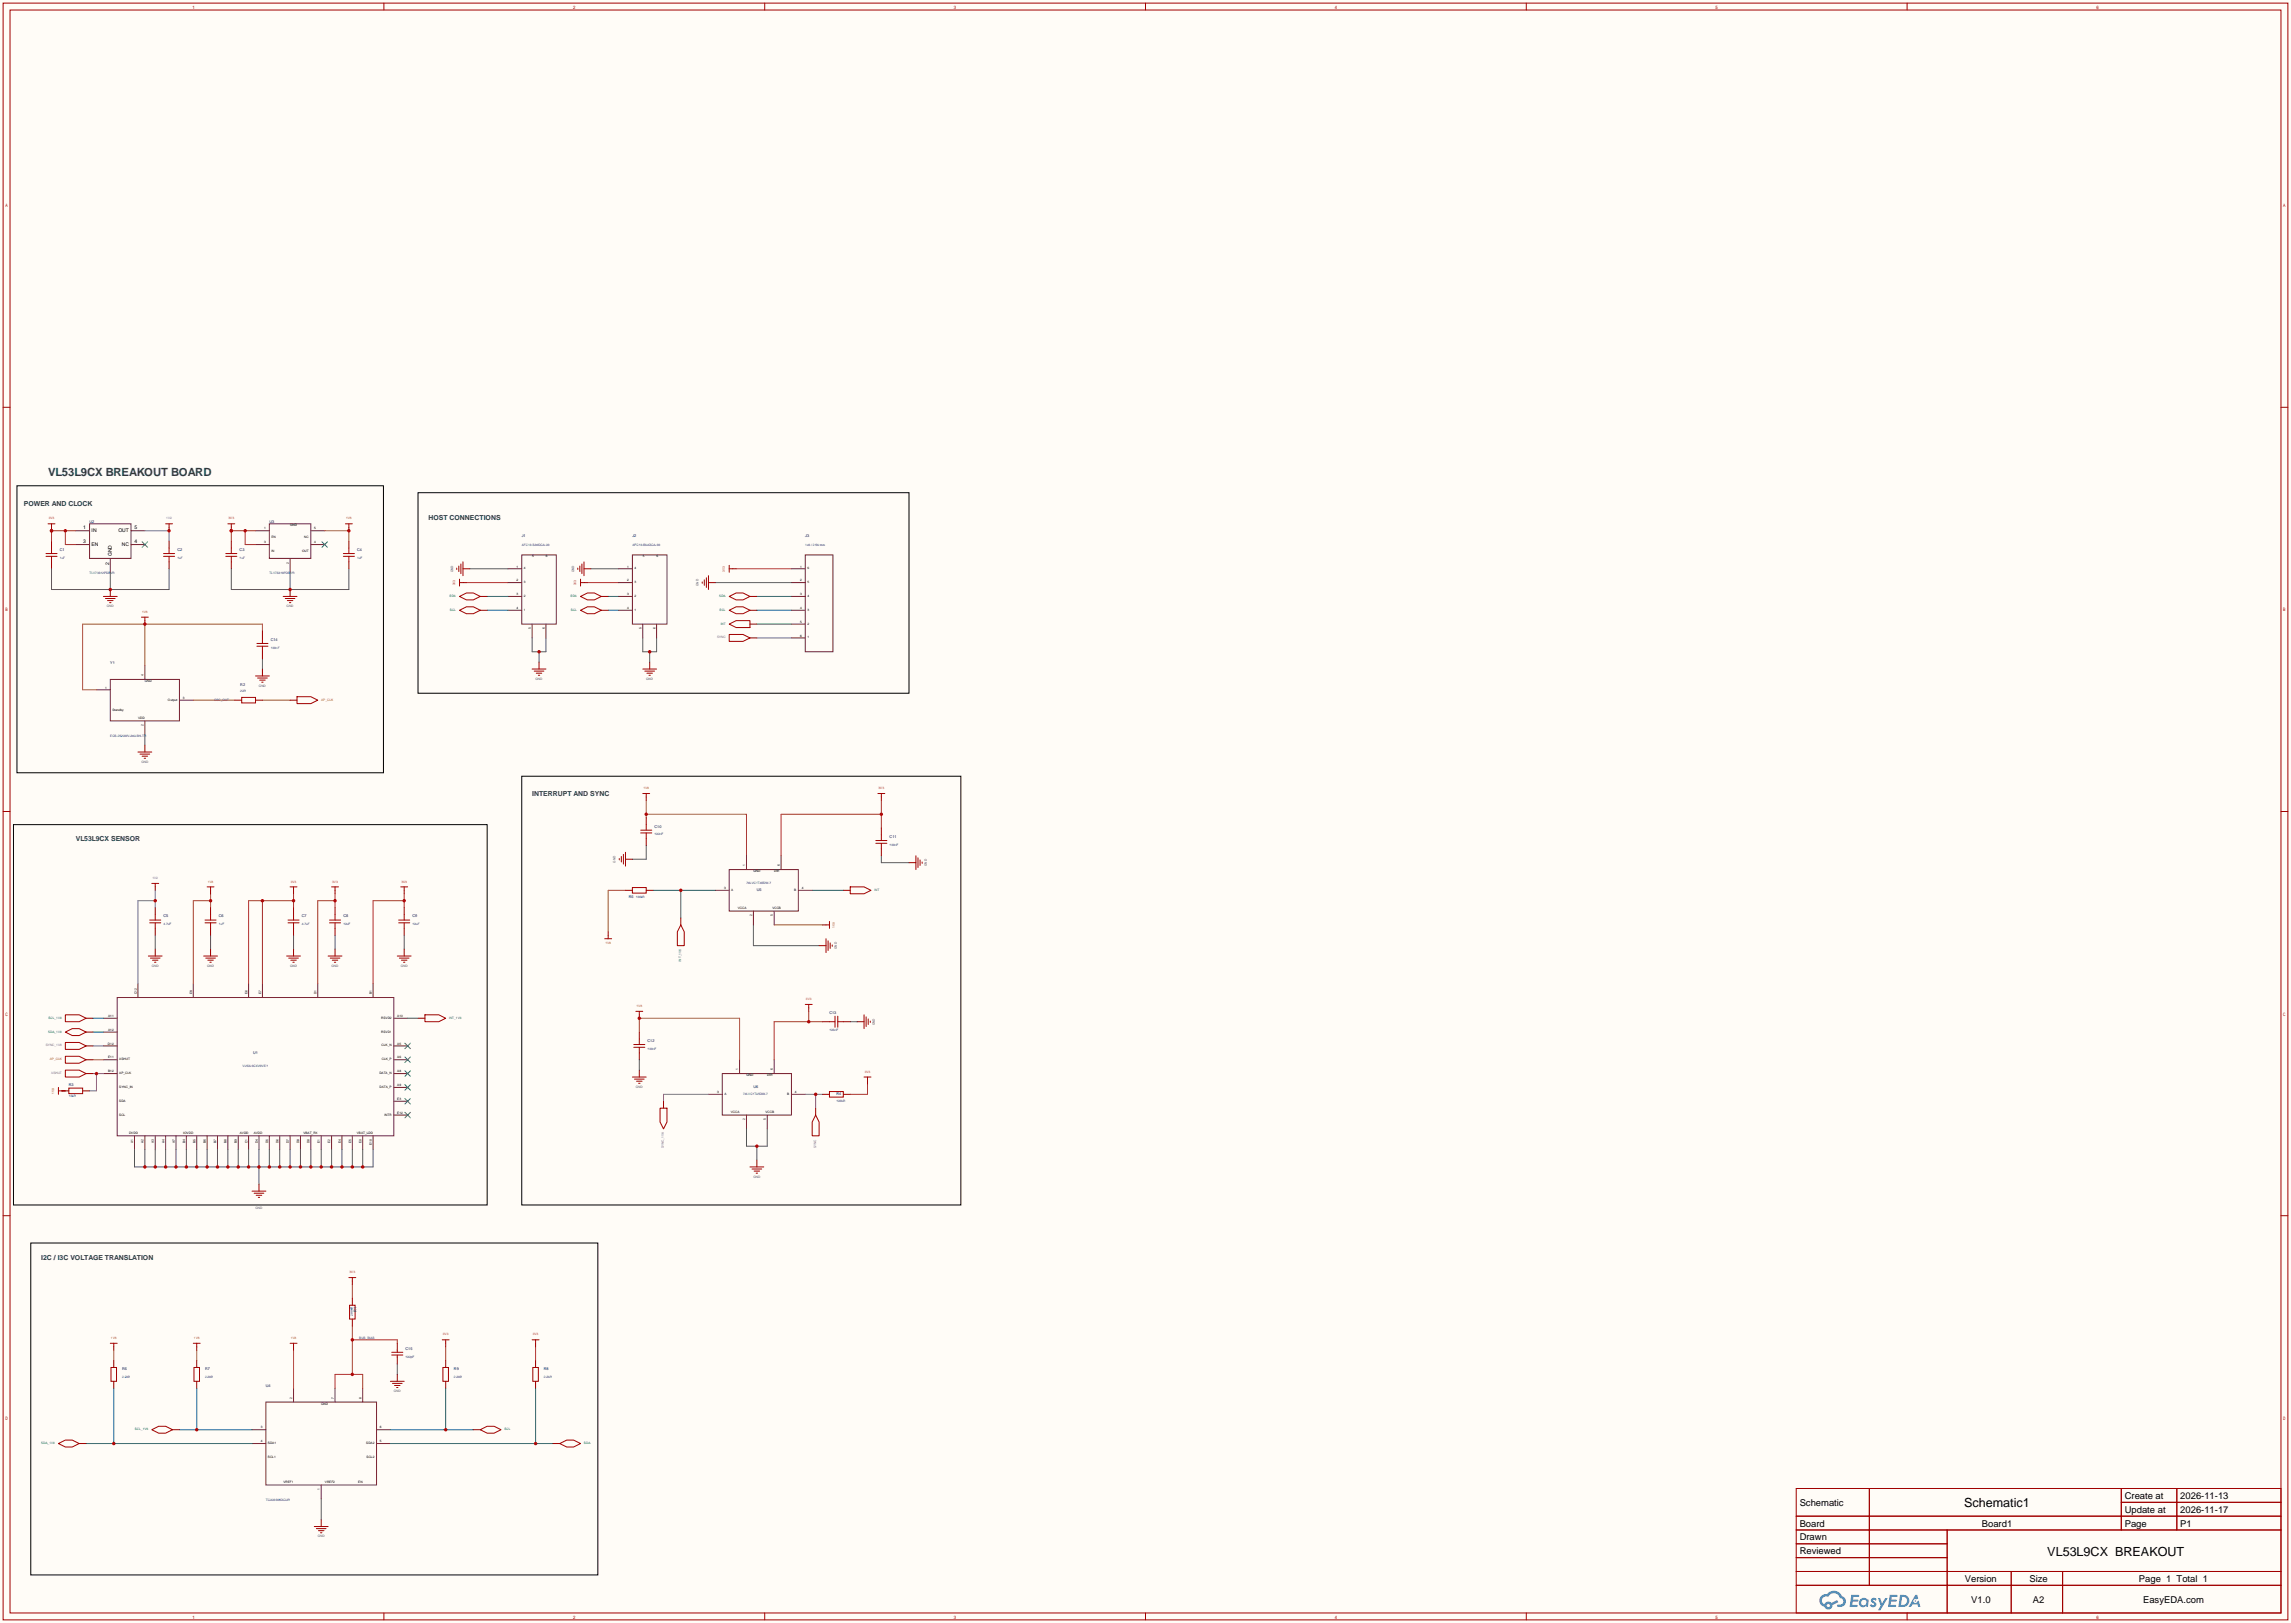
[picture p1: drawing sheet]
<svg xmlns="http://www.w3.org/2000/svg" width="842mm" height="596mm" viewBox="0 0 842 596" stroke-linecap="round" stroke-linejoin="round" font-family="sans-serif">
<defs><g id="words">
<g font-size="4.6">
<text x="721.5" y="553.7">Schematic1</text>
<text x="752" y="571.4">VL53L9CX BREAKOUT</text>
</g>
<text font-size="4.2" fill="#243c4a" x="17.7" y="174.9">VL53L9CX BREAKOUT BOARD</text>
<g font-size="3.5">
<text x="780.4" y="550.5">Create at</text>
<text x="800.8" y="550.5">2026-11-13</text>
<text x="661" y="553.1">Schematic</text>
<text x="780.4" y="555.6">Update at</text>
<text x="800.8" y="555.6">2026-11-17</text>
<text x="661" y="560.7">Board</text>
<text x="727.9" y="560.7">Board1</text>
<text x="780.4" y="560.7">Page</text>
<text x="800.8" y="560.7">P1</text>
<text x="661" y="565.8">Drawn</text>
<text x="661" y="570.9">Reviewed</text>
<text x="721.7" y="581">Version</text>
<text x="745.4" y="581">Size</text>
<text x="785.6" y="581">Page 1 Total 1</text>
<text x="724" y="588.6">V1.0</text>
<text x="746.7" y="588.6">A2</text>
<text x="787.2" y="588.6">EasyEDA.com</text>
</g>
<g font-size="2.5" fill="#243c4a">
<text x="8.8" y="185.8">POWER AND CLOCK</text>
<text x="157.4" y="190.9">HOST CONNECTIONS</text>
<text x="195.5" y="292.5">INTERRUPT AND SYNC</text>
<text x="27.8" y="309">VL53L9CX SENSOR</text>
<text x="15.1" y="462.7">I2C / I3C VOLTAGE TRANSLATION</text>
</g>
<g font-size="1.8">
<text x="30.6" y="194.5">1</text>
<text x="33.7" y="195.5">IN</text>
<text x="43.5" y="195.5">OUT</text>
<text x="49.4" y="194.5">5</text>
<text x="30.6" y="199.6">3</text>
<text x="33.7" y="200.6">EN</text>
<text x="44.7" y="200.6">NC</text>
<text x="49.4" y="199.6">4</text>
<text x="40.1" y="207.4" transform="rotate(-90 40.1 207.4)">2</text>
<text x="41.1" y="204.3" transform="rotate(-90 41.1 204.3)">GND</text>
</g>
<g font-size="1.4" fill="#000080">
<text x="32.9" y="191.9">U2</text>
<text x="98.9" y="191.9">U3</text>
<text x="191.6" y="197.3">J1</text>
<text x="232.3" y="197.3">J2</text>
<text x="295.8" y="197.3">J3</text>
<text x="22" y="202.4">C1</text>
<text x="65.2" y="202.4">C2</text>
<text x="88" y="202.4">C3</text>
<text x="131.2" y="202.4">C4</text>
<text x="99.4" y="235.4">C14</text>
<text x="40.5" y="244">Y1</text>
<text x="88.3" y="251.9">R2</text>
<text x="240.4" y="304">C10</text>
<text x="326.8" y="307.8">C11</text>
<text x="231" y="329.9">R5</text>
<text x="278" y="327.3">U5</text>
<text x="60.1" y="337">C5</text>
<text x="80.4" y="337">C6</text>
<text x="110.9" y="337">C7</text>
<text x="126.1" y="337">C8</text>
<text x="151.5" y="337">C9</text>
<text x="304.7" y="372.3">C13</text>
<text x="237.9" y="382.7">C12</text>
<text x="93" y="387">U1</text>
<text x="25.3" y="399">R3</text>
<text x="276.7" y="399.7">U6</text>
<text x="307.2" y="402.3">R4</text>
<text x="131" y="482" transform="rotate(-90 131 482)">R1</text>
<text x="149" y="495.7">C15</text>
<text x="44.8" y="503.3">R6</text>
<text x="75.3" y="503.3">R7</text>
<text x="166.8" y="503.3">R9</text>
<text x="199.8" y="503.3">R8</text>
<text x="97.7" y="509.4">U4</text>
</g>
<g font-size="1.2" fill="#a73b2a">
<text x="17.9" y="190.8">3V3</text>
<text x="83.9" y="190.8">3V3</text>
<text x="266.2" y="209.9" transform="rotate(-90 266.2 209.9)">3V3</text>
<text x="167.2" y="215" transform="rotate(-90 167.2 215)">3V3</text>
<text x="211.6" y="215" transform="rotate(-90 211.6 215)">3V3</text>
<text x="322.7" y="289.9">3V3</text>
<text x="106.8" y="324.1">3V3</text>
<text x="122" y="324.1">3V3</text>
<text x="147.4" y="324.1">3V3</text>
<text x="296" y="367.3">3V3</text>
<text x="317.6" y="394">3V3</text>
<text x="128.4" y="467.7">3V3</text>
<text x="162.7" y="490.5">3V3</text>
<text x="195.7" y="490.5">3V3</text>
</g>
<g font-size="1.2" fill="#78549a">
<text x="61.1" y="190.8">1V2</text>
<text x="263.4" y="234.5">SYNC</text>
<text x="56" y="322.9">1V2</text>
<text x="16.8" y="384.3">SYNC_1V8</text>
<text x="18.8" y="394.5">XSHUT</text>
<text x="243.9" y="421.8" transform="rotate(-90 243.9 421.8)">SYNC_1V8</text>
<text x="299.8" y="421.7" transform="rotate(-90 299.8 421.7)">SYNC</text>
</g>
<g font-size="1.2" fill="#a56519">
<text x="127.1" y="190.8">1V8</text>
<text x="52.2" y="225.1">1V8</text>
<text x="118" y="257.3">AP_CLK</text>
<text x="236.3" y="289.9">1V8</text>
<text x="76.3" y="324.1">1V8</text>
<text x="306.6" y="340.8" transform="rotate(-90 306.6 340.8)">1V8</text>
<text x="222.4" y="346.8">1V8</text>
<text x="233.8" y="369.9">1V8</text>
<text x="18.3" y="389.4">AP_CLK</text>
<text x="19.9" y="401.7" transform="rotate(-90 19.9 401.7)">1V8</text>
<text x="40.8" y="491.8">1V8</text>
<text x="71.2" y="491.8">1V8</text>
<text x="106.8" y="491.8">1V8</text>
</g>
<g font-size="1.2">
<text x="97" y="194.5">1</text>
<text x="99.7" y="197.7">EN</text>
<text x="106.6" y="193.3">GND</text>
<text x="111.7" y="197.7">NC</text>
<text x="115.4" y="194.5">5</text>
<text x="97" y="199.6">3</text>
<text x="99.7" y="202.7">IN</text>
<text x="111" y="202.7">OUT</text>
<text x="115.4" y="199.6">4</text>
<text x="106.1" y="207" transform="rotate(-90 106.1 207)">2</text>
<text x="189.7" y="208.5">1</text>
<text x="192.4" y="209.1">4</text>
<text x="195.5" y="204.8">5</text>
<text x="200.5" y="204.8">6</text>
<text x="230.4" y="208.5">1</text>
<text x="233" y="209.1">4</text>
<text x="236.1" y="204.8">5</text>
<text x="241.2" y="204.8">6</text>
<text x="293.9" y="208.5">1</text>
<text x="296.5" y="209.1">6</text>
<text x="189.7" y="213.5">2</text>
<text x="192.4" y="214.2">3</text>
<text x="230.4" y="213.5">2</text>
<text x="233" y="214.2">3</text>
<text x="293.9" y="213.5">2</text>
<text x="296.5" y="214.2">5</text>
<text x="189.7" y="218.6">3</text>
<text x="192.4" y="219.2">2</text>
<text x="230.4" y="218.6">3</text>
<text x="233" y="219.2">2</text>
<text x="293.9" y="218.6">3</text>
<text x="296.5" y="219.2">4</text>
<text x="189.7" y="223.7">4</text>
<text x="192.4" y="224.3">1</text>
<text x="230.4" y="223.7">4</text>
<text x="233" y="224.3">1</text>
<text x="293.9" y="223.7">4</text>
<text x="296.5" y="224.3">3</text>
<text x="195" y="231.1" transform="rotate(-90 195 231.1)">5</text>
<text x="200.1" y="231.1" transform="rotate(-90 200.1 231.1)">6</text>
<text x="235.6" y="231.1" transform="rotate(-90 235.6 231.1)">5</text>
<text x="240.7" y="231.1" transform="rotate(-90 240.7 231.1)">6</text>
<text x="293.9" y="228.8">5</text>
<text x="293.9" y="233.9">6</text>
<text x="296.5" y="229.4">2</text>
<text x="296.5" y="234.5">1</text>
<text x="52.8" y="248.3" transform="rotate(-90 52.8 248.3)">4</text>
<text x="53.2" y="250.5">GND</text>
<text x="38.6" y="252.9">1</text>
<text x="61.7" y="257.3">Output</text>
<text x="67.2" y="256.7">3</text>
<text x="41.3" y="261.2">Standby</text>
<text x="50.8" y="264.2">VDD</text>
<text x="52.8" y="266.7" transform="rotate(-90 52.8 266.7)">2</text>
<text x="273.7" y="318.1" transform="rotate(-90 273.7 318.1)">1</text>
<text x="276.7" y="320.3">GND</text>
<text x="284.4" y="320.3">DIR</text>
<text x="286.4" y="318.1" transform="rotate(-90 286.4 318.1)">6</text>
<text x="265.9" y="326.6">3</text>
<text x="268.6" y="327.2">A</text>
<text x="291.7" y="327.2">B</text>
<text x="294.5" y="326.6">4</text>
<text x="271" y="334.1">VCCA</text>
<text x="283.7" y="334.1">VCCB</text>
<text x="276.3" y="336.6" transform="rotate(-90 276.3 336.6)">2</text>
<text x="283.9" y="336.6" transform="rotate(-90 283.9 336.6)">5</text>
<text x="50.2" y="365.1" transform="rotate(-90 50.2 365.1)">C12</text>
<text x="70.5" y="365.1" transform="rotate(-90 70.5 365.1)">E8</text>
<text x="90.9" y="365.1" transform="rotate(-90 90.9 365.1)">E6</text>
<text x="95.9" y="365.1" transform="rotate(-90 95.9 365.1)">E7</text>
<text x="116.3" y="365.1" transform="rotate(-90 116.3 365.1)">D1</text>
<text x="136.6" y="365.1" transform="rotate(-90 136.6 365.1)">B1</text>
<text x="39.7" y="373.6">A11</text>
<text x="140" y="374.2">RSVD2</text>
<text x="145.9" y="373.6">A10</text>
<text x="39.7" y="383.7">D12</text>
<text x="39.7" y="378.6">A12</text>
<text x="140" y="379.3">RSVD1</text>
<text x="145.9" y="383.7">A5</text>
<text x="39.7" y="388.8">E11</text>
<text x="43.8" y="389.4">XSHUT</text>
<text x="140.2" y="384.3">CLK_N</text>
<text x="140.2" y="389.4">CLK_P</text>
<text x="145.9" y="388.8">A6</text>
<text x="39.7" y="393.9">B12</text>
<text x="43.8" y="394.5">AP_CLK</text>
<text x="139.3" y="394.5">DATA_N</text>
<text x="145.9" y="393.9">A8</text>
<text x="271.2" y="393.1" transform="rotate(-90 271.2 393.1)">1</text>
<text x="274.2" y="395.3">GND</text>
<text x="281.8" y="395.3">DIR</text>
<text x="283.9" y="393.1" transform="rotate(-90 283.9 393.1)">6</text>
<text x="43.8" y="399.6">SYNC_IN</text>
<text x="139.4" y="399.6">DATA_P</text>
<text x="145.9" y="399">A9</text>
<text x="263.4" y="401.5">3</text>
<text x="292" y="401.5">4</text>
<text x="43.8" y="404.7">SDA</text>
<text x="145.9" y="404">E3</text>
<text x="266.1" y="402.1">A</text>
<text x="289.2" y="402.1">B</text>
<text x="43.8" y="409.7">SCL</text>
<text x="141.2" y="409.7">INTR</text>
<text x="145.9" y="409.1">E12</text>
<text x="268.4" y="409">VCCA</text>
<text x="273.7" y="411.5" transform="rotate(-90 273.7 411.5)">2</text>
<text x="281.1" y="409">VCCB</text>
<text x="281.4" y="411.5" transform="rotate(-90 281.4 411.5)">5</text>
<text x="47.4" y="416.6">DVDD</text>
<text x="48.9" y="419.9" transform="rotate(-90 48.9 419.9)">A1</text>
<text x="52.8" y="419.9" transform="rotate(-90 52.8 419.9)">A2</text>
<text x="56.6" y="419.9" transform="rotate(-90 56.6 419.9)">A3</text>
<text x="60.4" y="419.9" transform="rotate(-90 60.4 419.9)">A4</text>
<text x="64.2" y="419.9" transform="rotate(-90 64.2 419.9)">A7</text>
<text x="67.3" y="416.6">IOVDD</text>
<text x="68" y="419.9" transform="rotate(-90 68 419.9)">B4</text>
<text x="71.8" y="419.9" transform="rotate(-90 71.8 419.9)">B5</text>
<text x="75.6" y="419.9" transform="rotate(-90 75.6 419.9)">B6</text>
<text x="79.4" y="419.9" transform="rotate(-90 79.4 419.9)">B7</text>
<text x="83.2" y="419.9" transform="rotate(-90 83.2 419.9)">B8</text>
<text x="87" y="419.9" transform="rotate(-90 87 419.9)">B9</text>
<text x="88.1" y="416.6">AVDD</text>
<text x="90.9" y="419.9" transform="rotate(-90 90.9 419.9)">C1</text>
<text x="93.2" y="416.6">AVDD</text>
<text x="94.7" y="419.9" transform="rotate(-90 94.7 419.9)">D4</text>
<text x="98.5" y="419.9" transform="rotate(-90 98.5 419.9)">D5</text>
<text x="102.3" y="419.9" transform="rotate(-90 102.3 419.9)">D6</text>
<text x="106.1" y="419.9" transform="rotate(-90 106.1 419.9)">D7</text>
<text x="109.9" y="419.9" transform="rotate(-90 109.9 419.9)">D8</text>
<text x="111.5" y="416.6">VBAT_RX</text>
<text x="113.7" y="419.9" transform="rotate(-90 113.7 419.9)">D9</text>
<text x="117.5" y="419.9" transform="rotate(-90 117.5 419.9)">E1</text>
<text x="121.3" y="419.9" transform="rotate(-90 121.3 419.9)">E2</text>
<text x="125.1" y="419.9" transform="rotate(-90 125.1 419.9)">E4</text>
<text x="129" y="419.9" transform="rotate(-90 129 419.9)">E5</text>
<text x="131.1" y="416.6">VBAT_LDD</text>
<text x="132.8" y="419.9" transform="rotate(-90 132.8 419.9)">E9</text>
<text x="136.6" y="420.5" transform="rotate(-90 136.6 420.5)">E10</text>
<text x="107.4" y="513.7" transform="rotate(-90 107.4 513.7)">2</text>
<text x="118" y="515.9">GND</text>
<text x="122.6" y="513.7" transform="rotate(-90 122.6 513.7)">7</text>
<text x="132.8" y="513.7" transform="rotate(-90 132.8 513.7)">8</text>
<text x="95.8" y="524.7">3</text>
<text x="139.6" y="524.7">6</text>
<text x="95.8" y="529.8">4</text>
<text x="98.4" y="530.4">SDA1</text>
<text x="134.5" y="530.4">SDA2</text>
<text x="139.6" y="529.8">5</text>
<text x="98.4" y="535.5">SCL1</text>
<text x="134.7" y="535.5">SCL2</text>
<text x="104.1" y="544.9">VREF1</text>
<text x="119.3" y="544.9">VREF2</text>
<text x="131.6" y="544.9">EN</text>
<text x="117.5" y="547.4" transform="rotate(-90 117.5 547.4)">1</text>
</g>
<g font-size="1.2" fill="#00f">
<text x="191.6" y="200.5">AFC10-S04QCA-00</text>
<text x="232.3" y="200.5">AFC10-S04QCA-00</text>
<text x="295.8" y="200.5">1x6 / 2.54 mm</text>
<text x="22" y="205.3">1uF</text>
<text x="65.2" y="205.3">1uF</text>
<text x="88" y="205.3">1uF</text>
<text x="131.2" y="205.3">1uF</text>
<text x="32.9" y="211">TLV73312PDBVR</text>
<text x="98.9" y="211">TLV73318PDBVR</text>
<text x="99.4" y="238.3">100nF</text>
<text x="78.6" y="257.3">OSC_OUT</text>
<text x="88.3" y="254.3">22R</text>
<text x="40.5" y="270.7">ECS-2520MV-240-BN-TR</text>
<text x="240.4" y="306.9">100nF</text>
<text x="326.8" y="310.7">100nF</text>
<text x="233.6" y="329.7">100kR</text>
<text x="274.2" y="324.7">74LVC1T45DW-7</text>
<text x="60.1" y="339.9">4.7uF</text>
<text x="80.4" y="339.9">1uF</text>
<text x="110.9" y="339.9">4.7uF</text>
<text x="126.1" y="339.9">10uF</text>
<text x="151.5" y="339.9">10uF</text>
<text x="304.7" y="378.6">100nF</text>
<text x="237.9" y="385.6">100nF</text>
<text x="89.1" y="392">VL53L9CXV0VE/1</text>
<text x="25.3" y="402.8">10kR</text>
<text x="272.9" y="402.1">74LVC1T45DW-7</text>
<text x="307.2" y="404.7">100kR</text>
<text x="129.6" y="483.2" transform="rotate(-90 129.6 483.2)">200kR</text>
<text x="132" y="491.7">BUS_BIAS</text>
<text x="149" y="498.6">100pF</text>
<text x="44.8" y="506.3">2.2kR</text>
<text x="75.3" y="506.3">2.2kR</text>
<text x="166.8" y="506.3">2.2kR</text>
<text x="199.8" y="506.3">2.2kR</text>
<text x="97.7" y="551.4">TCA39306DCUR</text>
</g>
<g font-size="1.2" fill="#535b60">
<text x="166.4" y="210.2" transform="rotate(-90 166.4 210.2)">GND</text>
<text x="210.9" y="210.2" transform="rotate(-90 210.9 210.2)">GND</text>
<text x="256.6" y="215.3" transform="rotate(-90 256.6 215.3)">GND</text>
<text x="39.2" y="223.1">GND</text>
<text x="105.3" y="223.1">GND</text>
<text x="196.7" y="249.7">GND</text>
<text x="237.3" y="249.7">GND</text>
<text x="95.1" y="252.3">GND</text>
<text x="51.9" y="280.2">GND</text>
<text x="226.1" y="316.9" transform="rotate(-90 226.1 316.9)">GND</text>
<text x="340.4" y="318.1" transform="rotate(-90 340.4 318.1)">GND</text>
<text x="307.4" y="348.6" transform="rotate(-90 307.4 348.6)">GND</text>
<text x="55.7" y="355.1">GND</text>
<text x="76.1" y="355.1">GND</text>
<text x="106.5" y="355.1">GND</text>
<text x="121.8" y="355.1">GND</text>
<text x="147.2" y="355.1">GND</text>
<text x="321.4" y="376.6" transform="rotate(-90 321.4 376.6)">GND</text>
<text x="233.5" y="399.6">GND</text>
<text x="276.7" y="432.6">GND</text>
<text x="93.8" y="444">GND</text>
<text x="144.6" y="511.3">GND</text>
<text x="116.7" y="564.7">GND</text>
</g>
<g font-size="1.2" fill="#007a78">
<text x="165.1" y="219.2">SDA</text>
<text x="209.6" y="219.2">SDA</text>
<text x="264.2" y="219.2">SDA</text>
<text x="165.3" y="224.3">SCL</text>
<text x="209.7" y="224.3">SCL</text>
<text x="264.3" y="224.3">SCL</text>
<text x="17.8" y="374.2">SCL_1V8</text>
<text x="17.7" y="379.3">SDA_1V8</text>
<text x="49.5" y="525.3">SCL_1V8</text>
<text x="185.3" y="525.3">SCL</text>
<text x="15.1" y="530.4">SDA_1V8</text>
<text x="214.5" y="530.4">SDA</text>
</g>
<g font-size="1.2" fill="#31804a">
<text x="264.7" y="229.4">INT</text>
<text x="321.2" y="327.2">INT</text>
<text x="250.2" y="353.2" transform="rotate(-90 250.2 353.2)">INT_1V8</text>
<text x="165" y="374.2">INT_1V8</text>
</g>
</g></defs>
<path d="M0 0h841.5v596.1h-841.5z" fill="#fffcf7"/>
<path d="M6.2 178.4h134.6v105.4h-134.6zM153.5 181h180.4v73.6h-180.4zM191.6 285.1h161.3v157.5h-161.3zM5 302.9h173.9v139.7h-173.9zM11.3 456.6h208.3v121.9h-208.3z" fill="none" stroke="#000" stroke-width=".37"/>
<g fill="none" stroke="#a10000" stroke-width=".37">
<path d="M1.1 1.1h839.3v593.9h-839.3zM3.7 3.7h834.1v588.8h-834.1zM141 1.1v2.6M280.9 1.1v2.6M420.8 1.1v2.6M560.6 1.1v2.6M700.5 1.1v2.6M1.1 149.6h2.6M837.8 149.6h2.6M1.1 298.1h2.6M837.8 298.1h2.6M1.1 446.5h2.6"/>
<path d="M837.8 446.5h2.6M659.8 546.7h178v45.8h-178zM659.8 556.9h178M686.6 546.7v35.6M779.2 546.7v15.3M779.2 551.8h58.6M799.6 546.7v15.3M659.8 562h178M659.8 567.1h55.4M659.8 577.2h178M659.8 572.1h55.4M715.2 562v30.5"/>
<path d="M738.7 577.2v15.3M757.6 577.2v15.3M141 592.5v2.5M280.9 592.5v2.5M420.8 592.5v2.5M560.6 592.5v2.5M659.8 582.3h178M700.5 592.5v2.5"/>
</g>
<g fill="#5487ff">
<path d="M687.5 587.1a1.3 1.3 0 0 1 1.8 .3l-.4 .6-.6-.4-.3 .1 .2 .3a1.24 1.24 0 0 1 .9 1.9 1.24 1.24 0 0 1-2.1 0l-.3-.2 .6-.6 .8 .5a.31 .31 0 0 0 .3-.3 .31 .31 0 0 0-.3-.3 1.12 1.12 0 0 1-.6-1.9z"/>
<path d="M689.8 587h.8l.7 1.9 1.2-1.9h.9l-2.7 4.5h-.9l1-1.7z"/>
<path d="M680 585.8l2.9 .2-.2 .5-1.9 .1-.2 .9h1.7l.3 .4-.4 .4h-1.7l-.1 1.2h1.8l.2 .4-.2 .3-2.8 .1z"/>
<path d="M694.1 585.8l2.9 .2-.2 .5-1.9 .1-.1 .9h1.6l.3 .4-.4 .4h-1.7l-.1 1.2h1.8l.2 .4-.2 .3-2.8 .1z"/>
<path d="M703.5 585.8h.7l.4 1.3-.7 .4a.75 .75 0 0 0-1.1 .3 .75 .75 0 0 0 .5 1 .75 .75 0 0 0 1-.6l.5-.3 .6 2.4h-.8l-.3-1h-1.8l-.6 1h-.9z"/>
<path d="M697.9 585.8l-.6 4.5h1.4a2.27 2.27 0 0 0 2.6-2.3 2.27 2.27 0 0 0-2.7-2.2zM698.7 586.6a1.54 1.54 0 0 1 1.7 1.7 1.54 1.54 0 0 1-2.1 1.2z"/>
<path d="M683.3 587.4a1.67 1.67 0 0 0-.2 2.4 1.67 1.67 0 0 0 2.3 .2l.7 .3 .3-2.5-.6-.4a1.59 1.59 0 0 0-2.5 0zM683.5 588.6a1.01 1.01 0 0 1 2 0 1.01 1.01 0 0 1-2 0z"/>
<path d="M669 586.2a2.37 2.37 0 0 0 1.1 4 1.54 1.54 0 0 0 1.8 1 1.54 1.54 0 0 0 1.2-1.6l2.2-1.1-.5-.8-2.1 1.1a1.57 1.57 0 0 0-2.6 .4 1.5 1.5 0 0 1-.7-2.1 1.5 1.5 0 0 1 2.1-.5 2.27 2.27 0 0 1 2.4-1.4 2.27 2.27 0 0 1 2 1.8 1.23 1.23 0 0 1 1.1 1.6 1.23 1.23 0 0 1-1.8 .7 .47 .47 0 0 0-.5 .5 .47 .47 0 0 0 .5 .5 2.14 2.14 0 0 0 2.7-1.4 2.14 2.14 0 0 0-1.4-2.7 3.4 3.4 0 0 0-5.6-.7l-.9 .1zM671 589.7a.6 .6 0 0 1 1.2 0 .6 .6 0 0 1-1.2 0z"/>
<circle cx="703.5" cy="588.1" r=".28"/>
</g>
<g fill="none" stroke="#70263d" stroke-width=".37">
<path d="M27.8 194.9h5.1M32.9 192.4h15.2v12.7h-15.2zM48.1 194.9h5.1M93.9 194.9h5M98.9 192.4h15.3v12.7h-15.3zM114.2 194.9h5.1M27.8 200h5.1M40.5 205.1v5.1M48.1 200h5.1M93.9 200h5M106.6 205.1v5.1M114.2 200h5.1"/>
<path d="M186.6 208.9h5M186.6 214h5M186.6 219.1h5M191.6 203.8h12.7v25.4h-12.7zM186.6 224.2h5M195.5 229.2v5.1M200.5 229.2v5.1M35.4 253.4h5.1M40.5 249.6h25.4v15.2h-25.4zM53.2 244.5v5.1M65.9 257.2h5.1M53.2 264.8v5.1"/>
<path d="M38 374h5.1M38 379.1h5.1M43.1 366.4h101.6v50.8h-101.6zM50.7 361.3v5.1M71 361.3v5.1M91.3 361.3v5.1M96.4 361.3v5.1M116.7 361.3v5.1M137 361.3v5.1M144.7 374h5M38 384.2h5.1M38 389.3h5.1"/>
<path d="M38 394.3h5.1M144.7 384.2h5M144.7 389.3h5M144.7 394.3h5M144.7 399.4h5M265.3 394.3h25.4v15.3h-25.4zM271.7 389.3v5M284.4 389.3v5M49.4 417.2v5.1M53.2 417.2v5.1M57 417.2v5.1M60.8 417.2v5.1"/>
<path d="M64.6 417.2v5.1M68.5 417.2v5.1M72.3 417.2v5.1M76.1 417.2v5.1M79.9 417.2v5.1M83.7 417.2v5.1M87.5 417.2v5.1M91.3 417.2v5.1M95.1 417.2v5.1M98.9 417.2v5.1M102.7 417.2v5.1M106.6 417.2v5.1"/>
<path d="M110.4 417.2v5.1M114.2 417.2v5.1M118 417.2v5.1M121.8 417.2v5.1M125.6 417.2v5.1M129.4 417.2v5.1M133.2 417.2v5.1M137 417.2v5.1M144.7 404.5h5M144.7 409.6h5M260.2 402h5.1M274.2 409.6v5.1"/>
<path d="M281.8 409.6v5.1M290.7 402h5.1M97.7 515h40.6v30.5h-40.6zM107.8 509.9v5.1M123.1 509.9v5.1M133.2 509.9v5.1M92.6 525.1h5.1M92.6 530.2h5.1M138.3 525.1h5.1M138.3 530.2h5.1M118 545.5v5"/>
</g>
<g fill="none" stroke="#3c3" stroke-width=".37">
<path d="M52.2 199l2 2M54.2 199l-2 2M118.2 199l2.1 2M120.3 199l-2.1 2M148.7 383.2l2 2M148.7 388.2l2 2.1M148.7 393.3l2 2.1M148.7 398.4l2 2M150.7 383.2l-2 2M150.7 388.2l-2 2.1M150.7 393.3l-2 2.1M150.7 398.4l-2 2"/>
<path d="M148.7 403.5l2 2M148.7 408.6l2 2M150.7 403.5l-2 2M150.7 408.6l-2 2"/>
</g>
<path d="M16.9 204.3h4.1M16.9 203.3h4.1M18.9 201.3v2M18.9 204.3v2.1M60.1 204.3h4M60.1 203.3h4M62.1 201.3v2M62.1 204.3v2.1" fill="none" stroke="#a10000" stroke-width=".37"/>
<path d="M18.9 198.8v2.5M62.1 198.8v2.5M18.9 206.4v2.5M62.1 206.4v2.5" fill="none" stroke="#870000" stroke-width=".37"/>
<g fill="none" stroke="#545c61" stroke-width=".37">
<path d="M49.4 422.3v6.3h87.6v-6.3M53.2 422.3v6.3M57 422.3v6.3M60.8 422.3v6.3M64.6 422.3v6.3M68.5 422.3v6.3M72.3 422.3v6.3M76.1 422.3v6.3M79.9 422.3v6.3M83.7 422.3v6.3M87.5 422.3v6.3M91.3 422.3v6.3"/>
<path d="M95.1 422.3v12.7M98.9 422.3v6.3M102.7 422.3v6.3M106.6 422.3v6.3M110.4 422.3v6.3M114.2 422.3v6.3M118 422.3v6.3M121.8 422.3v6.3M125.6 422.3v6.3M129.4 422.3v6.3M133.2 422.3v6.3"/>
</g>
<g fill="#c00">
<circle cx="53.2" cy="428.6" r=".63"/>
<circle cx="57" cy="428.6" r=".63"/>
<circle cx="60.8" cy="428.6" r=".63"/>
<circle cx="64.6" cy="428.6" r=".63"/>
<circle cx="68.5" cy="428.6" r=".63"/>
<circle cx="72.3" cy="428.6" r=".63"/>
<circle cx="76.1" cy="428.6" r=".63"/>
<circle cx="79.9" cy="428.6" r=".63"/>
<circle cx="83.7" cy="428.6" r=".63"/>
<circle cx="87.5" cy="428.6" r=".63"/>
<circle cx="91.3" cy="428.6" r=".63"/>
<circle cx="95.1" cy="428.6" r=".63"/>
<circle cx="98.9" cy="428.6" r=".63"/>
<circle cx="102.7" cy="428.6" r=".63"/>
<circle cx="106.6" cy="428.6" r=".63"/>
<circle cx="110.4" cy="428.6" r=".63"/>
<circle cx="114.2" cy="428.6" r=".63"/>
<circle cx="118" cy="428.6" r=".63"/>
<circle cx="121.8" cy="428.6" r=".63"/>
<circle cx="125.6" cy="428.6" r=".63"/>
<circle cx="129.4" cy="428.6" r=".63"/>
<circle cx="133.2" cy="428.6" r=".63"/>
</g>
<path d="M239.9 327h22.9M250.1 327v10.2" fill="none" stroke="#30804a" stroke-width=".37"/>
<circle cx="250.1" cy="327" r=".63" fill="#c00"/>
<path d="M323.7 299.1h-36.8v15.2M323.7 294v10.2" fill="none" stroke="#a63b29" stroke-width=".37"/>
<circle cx="323.7" cy="299.1" r=".63" fill="#c00"/>
<path d="M298.3 327h11.5" fill="none" stroke="#30804a" stroke-width=".37"/>
<path d="M278 224.2h12.7" fill="none" stroke="#007a78" stroke-width=".37"/>
<path d="M276.7 339.7v7.6h24.2" fill="none" stroke="#545c61" stroke-width=".37"/>
<path d="M90 194.9v5.1h3.9M93.9 194.9h-8.9v3.9" fill="none" stroke="#a63b29" stroke-width=".37"/>
<g fill="#c00">
<circle cx="85" cy="194.9" r=".63"/>
<circle cx="90" cy="194.9" r=".63"/>
</g>
<path d="M260.2 402h-16.5v2.5" fill="none" stroke="#785499" stroke-width=".37"/>
<path d="M148.5 328.3v5.1M148.5 330.8h-11.5v30.5" fill="none" stroke="#a63b29" stroke-width=".37"/>
<circle cx="148.5" cy="330.8" r=".63" fill="#c00"/>
<path d="M72.3 495.9v3.8" fill="none" stroke="#a6661a" stroke-width=".37"/>
<path d="M274.2 414.7v6.3h7.6v-6.3M278 421v5.1" fill="none" stroke="#545c61" stroke-width=".37"/>
<circle cx="278" cy="421" r=".63" fill="#c00"/>
<path d="M148.5 343.5v5.1" fill="none" stroke="#545c61" stroke-width=".37"/>
<path d="M34.2 394.3h3.8M35.4 394.3v6.4h-2.5" fill="none" stroke="#785499" stroke-width=".37"/>
<circle cx="35.4" cy="394.3" r=".63" fill="#c00"/>
<path d="M24 194.9v5.1h3.8M27.8 194.9h-8.9v3.9" fill="none" stroke="#a63b29" stroke-width=".37"/>
<g fill="#c00">
<circle cx="18.9" cy="194.9" r=".63"/>
<circle cx="24" cy="194.9" r=".63"/>
</g>
<path d="M34.2 374h3.8" fill="none" stroke="#007a78" stroke-width=".37"/>
<path d="M284.4 339.7h17.7" fill="none" stroke="#a6661a" stroke-width=".37"/>
<path d="M270.4 208.9h20.3" fill="none" stroke="#a63b29" stroke-width=".37"/>
<path d="M295.8 402h6.3M299.6 402v5" fill="none" stroke="#785499" stroke-width=".37"/>
<circle cx="299.6" cy="402" r=".63" fill="#c00"/>
<path d="M215.8 214h11.4" fill="none" stroke="#a63b29" stroke-width=".37"/>
<path d="M262.8 214h27.9M96.4 241.9v3.8M77.3 343.5v5.1M145.9 501v3.8" fill="none" stroke="#545c61" stroke-width=".37"/>
<path d="M41.8 509.9v20.3M31.6 530.2h61" fill="none" stroke="#007a78" stroke-width=".37"/>
<circle cx="41.8" cy="530.2" r=".63" fill="#c00"/>
<path d="M77.3 328.3v5.1M77.3 330.8h-6.3v30.5" fill="none" stroke="#a6661a" stroke-width=".37"/>
<circle cx="77.3" cy="330.8" r=".63" fill="#c00"/>
<path d="M57 327v6.4M57 330.8h-6.3v30.5" fill="none" stroke="#785499" stroke-width=".37"/>
<circle cx="57" cy="330.8" r=".63" fill="#c00"/>
<path d="M278 219.1h12.7M223.4 224.2h3.8" fill="none" stroke="#007a78" stroke-width=".37"/>
<path d="M119.3 194.9h8.8v3.9" fill="none" stroke="#a6661a" stroke-width=".37"/>
<path d="M236.1 234.3v5.1h5.1v-5.1M238.6 239.4v3.8" fill="none" stroke="#545c61" stroke-width=".37"/>
<circle cx="238.6" cy="239.4" r=".63" fill="#c00"/>
<path d="M53.2 194.9h8.9v3.9" fill="none" stroke="#785499" stroke-width=".37"/>
<path d="M237.4 310.5v5.1h-5.1" fill="none" stroke="#545c61" stroke-width=".37"/>
<path d="M163.7 494.7v5" fill="none" stroke="#a63b29" stroke-width=".37"/>
<path d="M163.7 509.9v15.2M143.4 525.1h30.5" fill="none" stroke="#007a78" stroke-width=".37"/>
<circle cx="163.7" cy="525.1" r=".63" fill="#c00"/>
<path d="M195.5 234.3v5.1h5v-5.1M198 239.4v3.8" fill="none" stroke="#545c61" stroke-width=".37"/>
<circle cx="198" cy="239.4" r=".63" fill="#c00"/>
<path d="M234.8 389.3v3.8" fill="none" stroke="#545c61" stroke-width=".37"/>
<path d="M297.1 371.5v3.8M302.1 375.3h-17.7v14" fill="none" stroke="#a63b29" stroke-width=".37"/>
<circle cx="297.1" cy="375.3" r=".63" fill="#c00"/>
<path d="M72.3 509.9v15.2M65.9 525.1h26.7" fill="none" stroke="#007a78" stroke-width=".37"/>
<circle cx="72.3" cy="525.1" r=".63" fill="#c00"/>
<path d="M34.2 389.3h3.8M41.8 495.9v3.8" fill="none" stroke="#a6661a" stroke-width=".37"/>
<path d="M18.9 208.9v7.6h43.2v-7.6M40.5 210.2v6.3M217 208.9h10.2" fill="none" stroke="#545c61" stroke-width=".37"/>
<path d="M223.4 219.1h3.8" fill="none" stroke="#007a78" stroke-width=".37"/>
<path d="M149.7 374h3.8" fill="none" stroke="#30804a" stroke-width=".37"/>
<path d="M96.4 330.8v30.5M107.8 328.3v5.1M107.8 330.8h-16.5v30.5M129.4 471.8v5.1" fill="none" stroke="#a63b29" stroke-width=".37"/>
<g fill="#c00">
<circle cx="107.8" cy="330.8" r=".63"/>
<circle cx="96.4" cy="330.8" r=".63"/>
</g>
<path d="M34.2 379.1h3.8" fill="none" stroke="#007a78" stroke-width=".37"/>
<path d="M237.4 299.1h36.8v15.2M237.4 294v6.4M234.8 379.1v-5.1h36.9v15.3" fill="none" stroke="#a6661a" stroke-width=".37"/>
<circle cx="237.4" cy="299.1" r=".63" fill="#c00"/>
<path d="M172.6 208.9h14M107.8 343.5v5.1M123.1 343.5v5.1M312.3 375.3h2.5M118 550.5v7.7" fill="none" stroke="#545c61" stroke-width=".37"/>
<path d="M171.3 214h15.3M129.4 487v17.8M129.4 492.1h16.5v1.3M123.1 509.9v-5.1h10.1v5.1" fill="none" stroke="#a63b29" stroke-width=".37"/>
<path d="M34.2 384.2h3.8" fill="none" stroke="#785499" stroke-width=".37"/>
<path d="M22.7 400.7h1.3M107.8 495.9v14" fill="none" stroke="#a6661a" stroke-width=".37"/>
<g fill="#c00">
<circle cx="129.4" cy="492.1" r=".63"/>
<circle cx="129.4" cy="504.8" r=".63"/>
</g>
<path d="M229.7 327h-6.3v15.3" fill="none" stroke="#a6661a" stroke-width=".37"/>
<path d="M123.1 328.3v5.1M123.1 330.8h-6.4v30.5M196.7 494.7v5" fill="none" stroke="#a63b29" stroke-width=".37"/>
<circle cx="123.1" cy="330.8" r=".63" fill="#c00"/>
<path d="M57 343.5v5.1" fill="none" stroke="#545c61" stroke-width=".37"/>
<path d="M278 234.3h12.7" fill="none" stroke="#785499" stroke-width=".37"/>
<path d="M178.9 219.1h7.7M178.9 224.2h7.7M196.7 509.9v20.3M143.4 530.2h59.7" fill="none" stroke="#007a78" stroke-width=".37"/>
<circle cx="196.7" cy="530.2" r=".63" fill="#c00"/>
<path d="M53.2 229.2v15.3M96.4 231.8v-2.6h-66v24.2h5M71 257.2h15.2M96.4 257.2h10.2" fill="none" stroke="#a6661a" stroke-width=".37"/>
<path d="M85 208.9v7.6h43.1v-7.6M106.6 210.2v6.3M53.2 269.9v3.8M323.7 314.3v2.6h10.2" fill="none" stroke="#545c61" stroke-width=".37"/>
<path d="M318.6 398.1v3.9h-6.3" fill="none" stroke="#a63b29" stroke-width=".37"/>
<path d="M278 229.2h12.7" fill="none" stroke="#30804a" stroke-width=".37"/>
<g fill="none" stroke="#70263d" stroke-width=".37">
<path d="M227.2 208.9h5.1M227.2 214h5.1M227.2 219.1h5.1M232.3 203.8h12.7v25.4h-12.7zM290.7 208.9h5.1M290.7 214h5.1M290.7 219.1h5.1M295.8 203.8h10.1v35.6h-10.1zM227.2 224.2h5.1M236.1 229.2v5.1M241.2 229.2v5.1M290.7 224.2h5.1"/>
<path d="M290.7 229.2h5.1M290.7 234.3h5.1M267.8 319.4h25.4v15.2h-25.4zM274.2 314.3v5.1M286.9 314.3v5.1M262.8 327h5M276.7 334.6v5.1M284.4 334.6v5.1M293.2 327h5.1"/>
</g>
<g fill="none" stroke="#a10000" stroke-width=".37">
<path d="M82.9 204.3h4.1M82.9 203.3h4.1M85 201.3v2M85 204.3v2.1M126.1 204.3h4.1M126.1 203.3h4.1M128.1 201.3v2M128.1 204.3v2.1M167.8 208.7v.5M168.5 207.9v2M169.3 207.1v3.6M170.1 206.4v5.1"/>
<path d="M212.2 208.7v.5M213 207.9v2M213.7 207.1v3.6M214.5 206.4v5.1M257.9 213.7v.5M258.7 213v2M259.5 212.2v3.6M260.2 211.5v5M94.4 236.3h4M94.4 237.4h4M96.4 234.3v2M96.4 237.4v2"/>
<path d="M88.8 256.2h5.1v2h-5.1zM93.9 248.3h5M94.6 249h3.6M95.4 249.8h2M96.1 250.6h.5M195.5 245.7h5M196.2 246.5h3.6M197 247.3h2M197.7 248h.5M236.1 245.7h5.1M236.9 246.5h3.5M237.6 247.3h2"/>
<path d="M238.4 248h.5M50.7 276.2h5.1M51.4 277h3.6M52.2 277.7h2M53 278.5h.5M227.5 315.3v.5M228.2 314.6v2M229 313.8v3.6M229.7 313.1v5M235.3 304.9h4.1M235.3 305.9h4.1M237.4 302.9v2"/>
<path d="M237.4 305.9v2.1M321.7 308.7h4.1M321.7 309.8h4.1M323.7 306.7v2M323.7 309.8v2M336.4 314.3v5.1M337.2 315.1v3.5M337.9 315.8v2.1M338.7 316.6v.5M55 337.9h4.1M55 339h4.1M57 335.9v2"/>
<path d="M57 339v2M75.3 337.9h4.1M75.3 339h4.1M77.3 335.9v2M77.3 339v2M105.8 337.9h4.1M105.8 339h4.1M107.8 335.9v2M107.8 339v2M121 337.9h4.1M121 339h4.1M123.1 335.9v2"/>
<path d="M123.1 339v2M146.4 337.9h4.1M146.4 339h4.1M148.5 335.9v2M148.5 339v2M232.3 326h5.1v2h-5.1zM54.5 351.2h5.1M55.2 351.9h3.6M56 352.7h2M56.8 353.4h.5M74.8 351.2h5.1M75.6 351.9h3.5"/>
<path d="M76.3 352.7h2.1M77.1 353.4h.5M105.3 351.2h5.1M106 351.9h3.6M106.8 352.7h2M107.6 353.4h.5M120.5 351.2h5.1M121.3 351.9h3.5M122 352.7h2.1M122.8 353.4h.5M145.9 351.2h5.1M146.7 351.9h3.5"/>
<path d="M147.4 352.7h2.1M148.2 353.4h.5M303.4 344.8v5.1M304.2 345.6v3.5M304.9 346.3v2.1M305.7 347.1v.5M304.7 375.3h2M306.7 373.3v4M307.7 375.3h2.1M307.7 373.3v4M317.4 372.7v5.1M318.1 373.5v3.6"/>
<path d="M318.9 374.3v2M319.7 375v.5M25.3 399.7h5.1v2h-5.1zM232.3 395.6h5.1M232.8 383.7h4.1M232.8 384.7h4.1M233 396.4h3.6M233.8 397.1h2M234.6 397.9h.5M234.8 381.6v2.1M234.8 384.7v2M304.7 400.9h5.1v2.1h-5.1z"/>
<path d="M92.6 437.5h5.1M93.3 438.3h3.6M94.1 439h2M94.9 439.8h.5M275.5 428.6h5M276.2 429.4h3.6M277 430.1h2M277.7 430.9h.6M128.4 479.4h2v5.1h-2zM40.8 502.3h2v5.1h-2zM71.2 502.3h2.1v5.1h-2.1zM143.4 507.4h5.1"/>
<path d="M144.1 508.1h3.6M144.9 508.9h2M145.7 509.7h.5M162.7 502.3h2v5.1h-2zM195.7 502.3h2v5.1h-2zM115.4 560.7h5.1M116.2 561.5h3.6M117 562.2h2M117.7 563h.5"/>
</g>
<g fill="none" stroke="#870000" stroke-width=".37">
<path d="M85 198.8v2.5M128.1 198.8v2.5M85 206.4v2.5M106.6 216.5v2.6M128.1 206.4v2.5M170.1 208.9h2.5M214.5 208.9h2.5M260.2 214h2.6M96.4 231.8v2.5M96.4 239.4v2.5M86.2 257.2h2.6M93.9 257.2h2.5"/>
<path d="M96.4 245.7v2.6M198 243.2v2.5M238.6 243.2v2.5M53.2 273.7v2.5M229.7 315.6h2.6M237.4 300.4v2.5M237.4 308v2.5M323.7 304.2v2.5M323.7 311.8v2.5M333.9 316.9h2.5M57 333.4v2.5M77.3 333.4v2.5"/>
<path d="M107.8 333.4v2.5M123.1 333.4v2.5M148.5 333.4v2.5M229.7 327h2.6M237.4 327h2.5M57 341v2.5M57 348.6v2.6M77.3 341v2.5M77.3 348.6v2.6M107.8 341v2.5M107.8 348.6v2.6M123.1 341v2.5"/>
<path d="M123.1 348.6v2.6M148.5 341v2.5M148.5 348.6v2.6M300.9 347.3h2.5M234.8 379.1v2.5M302.1 375.3h2.6M309.8 375.3h2.5M314.8 375.3h2.6M234.8 386.7v2.6M234.8 393.1v2.5M22.7 400.7h2.6M30.4 400.7h2.5"/>
<path d="M302.1 402h2.6M309.8 402h2.5M95.1 435v2.5M278 426.1v2.5M129.4 476.9v2.5M41.8 499.7v2.6M72.3 499.7v2.6M129.4 484.5v2.5M163.7 499.7v2.6M196.7 499.7v2.6M41.8 507.4v2.5M72.3 507.4v2.5"/>
<path d="M145.9 504.8v2.6M163.7 507.4v2.5M196.7 507.4v2.5M118 558.2v2.5"/>
</g>
<circle cx="106.6" cy="216.5" r=".63" fill="#c00"/>
<path d="M104 219.1h5.1M104.8 219.8h3.5M105.5 220.6h2.1M106.3 221.4h.5" fill="none" stroke="#a10000" stroke-width=".37"/>
<path d="M40.5 216.5v2.6" fill="none" stroke="#870000" stroke-width=".37"/>
<circle cx="40.5" cy="216.5" r=".63" fill="#c00"/>
<g fill="none" stroke="#a10000" stroke-width=".37">
<path d="M38 219.1h5.1M38.7 219.8h3.6M39.5 220.6h2M40.3 221.4h.5M55.8 324.5h2.5M57 324.5v1.3M76.1 325.8h2.5M77.3 325.8v1.2M106.6 325.8h2.5M107.8 325.8v1.2M121.8 325.8h2.5M123.1 325.8v1.2"/>
<path d="M147.2 325.8h2.5M148.5 325.8v1.2M21.5 399.4v2.6M21.5 400.7h1.2M128.1 469.3h2.6M129.4 469.3v1.2M40.5 493.4h2.6M41.8 493.4v1.3M71 493.4h2.5M72.3 493.4v1.3M106.6 493.4h2.5M107.8 493.4v1.3"/>
<path d="M162.4 492.1h2.6M163.7 492.1v1.3M195.5 492.1h2.5M196.7 492.1v1.3"/>
</g>
<g fill="none" stroke="#870000" stroke-width=".37">
<path d="M53.2 228v1.2M57 325.8v1.2M77.3 327v1.3M107.8 327v1.3M123.1 327v1.3M148.5 327v1.3M22.7 400.7h1.3M129.4 470.5v1.3M41.8 494.7v1.2M72.3 494.7v1.2M107.8 494.7v1.2M163.7 493.4v1.3"/>
<path d="M196.7 493.4v1.3"/>
</g>
<circle cx="53.2" cy="229.2" r=".63" fill="#c00"/>
<path d="M51.9 226.7h2.6M53.2 226.7v1.3" fill="none" stroke="#a10000" stroke-width=".37"/>
<path d="M128.1 193.7v1.2" fill="none" stroke="#870000" stroke-width=".37"/>
<circle cx="128.1" cy="194.9" r=".63" fill="#c00"/>
<path d="M126.9 192.4h2.5M128.1 192.4v1.3" fill="none" stroke="#a10000" stroke-width=".37"/>
<path d="M62.1 193.7v1.2" fill="none" stroke="#870000" stroke-width=".37"/>
<circle cx="62.1" cy="194.9" r=".63" fill="#c00"/>
<path d="M60.8 192.4h2.6M62.1 192.4v1.3" fill="none" stroke="#a10000" stroke-width=".37"/>
<path d="M85 193.7v1.2" fill="none" stroke="#870000" stroke-width=".37"/>
<circle cx="85" cy="194.9" r=".63" fill="#c00"/>
<path d="M83.7 192.4h2.5M85 192.4v1.3" fill="none" stroke="#a10000" stroke-width=".37"/>
<path d="M18.9 193.7v1.2" fill="none" stroke="#870000" stroke-width=".37"/>
<circle cx="18.9" cy="194.9" r=".63" fill="#c00"/>
<path d="M17.7 192.4h2.5M18.9 192.4v1.3M295.8 368.9h2.5M297.1 368.9v1.3M317.4 395.6h2.5M318.6 395.6v1.3" fill="none" stroke="#a10000" stroke-width=".37"/>
<path d="M234.8 372.7v1.3M297.1 370.2v1.3M318.6 396.9v1.2" fill="none" stroke="#870000" stroke-width=".37"/>
<circle cx="234.8" cy="374" r=".63" fill="#c00"/>
<g fill="none" stroke="#a10000" stroke-width=".37">
<path d="M168.8 219.1l2.5-1.3h2.6l2.5 1.3-2.5 1.2h-2.6zM168.8 214h1.3M168.8 212.7v2.6M213.2 219.1l2.6-1.3h2.5l2.6 1.3-2.6 1.2h-2.5zM213.2 212.7v2.6M213.2 214h1.3M267.8 219.1l2.6-1.3h2.5l2.6 1.3-2.6 1.2h-2.5zM267.8 207.6v2.6M267.8 208.9h1.3M168.8 224.2l2.5-1.3h2.6l2.5 1.3-2.5 1.2h-2.6zM213.2 224.2l2.6-1.3h2.5l2.6 1.3-2.6 1.2h-2.5zM267.8 224.2l2.6-1.3h2.5l2.6 1.3-2.6 1.2h-2.5z"/>
<path d="M267.8 233h5.1l2.6 1.3-2.6 1.3h-5.1zM267.8 229.2l2.6-1.2h5.1v2.5h-5.1zM109.1 255.9h5.1l2.5 1.3-2.5 1.2h-5.1zM236.1 291.5h2.5M237.4 291.5v1.2M322.5 291.5h2.5M323.7 291.5v1.2M250.1 339.7l1.2 2.6v5h-2.5v-5zM303.4 339.7h1.3M304.7 338.5v2.5M312.3 325.8h5.1l2.5 1.2-2.5 1.3h-5.1zM222.1 344.8h2.6"/>
<path d="M223.4 343.5v1.3M24 379.1l2.5-1.3h2.6l2.5 1.3-2.5 1.3h-2.6zM24 372.7h5.1l2.5 1.3-2.5 1.3h-5.1zM156.1 372.7h5.1l2.5 1.3-2.5 1.3h-5.1zM233.6 371.5h2.5M234.8 371.5v1.2M24 393.1h5.1l2.5 1.2-2.5 1.3h-5.1zM24 388h5.1l2.5 1.3-2.5 1.2h-5.1zM24 382.9h5.1l2.5 1.3-2.5 1.2h-5.1zM242.4 407h2.6v5.1l-1.3 2.6-1.3-2.6zM299.6 409.6l1.3 2.5v5.1h-2.6v-5.1zM143.9 496.7h4.1"/>
<path d="M143.9 497.7h4.1M145.9 495.9v.8M145.9 497.7v.8M21.5 530.2l2.5-1.2h2.5l2.6 1.2-2.6 1.3h-2.5zM55.8 525.1l2.5-1.2h2.5l2.6 1.2-2.6 1.3h-2.5zM176.4 525.1l2.5-1.2h2.6l2.5 1.2-2.5 1.3h-2.6zM205.6 530.2l2.6-1.2h2.5l2.5 1.2-2.5 1.3h-2.5z"/>
</g>
<g fill="none" stroke="#870000" stroke-width=".37">
<path d="M170.1 214h1.2M176.4 219.1h2.5M214.5 214h1.3M220.9 219.1h2.5M269.1 208.9h1.3M275.5 219.1h2.5M176.4 224.2h2.5M220.9 224.2h2.5M275.5 224.2h2.5M275.5 234.3h2.5M275.5 229.2h2.5M106.6 257.2h2.5"/>
<path d="M237.4 292.7v1.3M323.7 292.7v1.3M250.1 337.2v2.5M302.1 339.7h1.3M309.8 327h2.5M223.4 342.3v1.2M31.6 379.1h2.6M31.6 374h2.6M153.5 374h2.6M31.6 394.3h2.6M31.6 389.3h2.6M31.6 384.2h2.6"/>
<path d="M243.7 404.5v2.5M299.6 407v2.6M145.9 493.4v2.5M145.9 498.5v2.5M29.1 530.2h2.5M63.4 525.1h2.5M173.9 525.1h2.5M203.1 530.2h2.5"/>
</g>
<use href="#words"/>
</svg>
